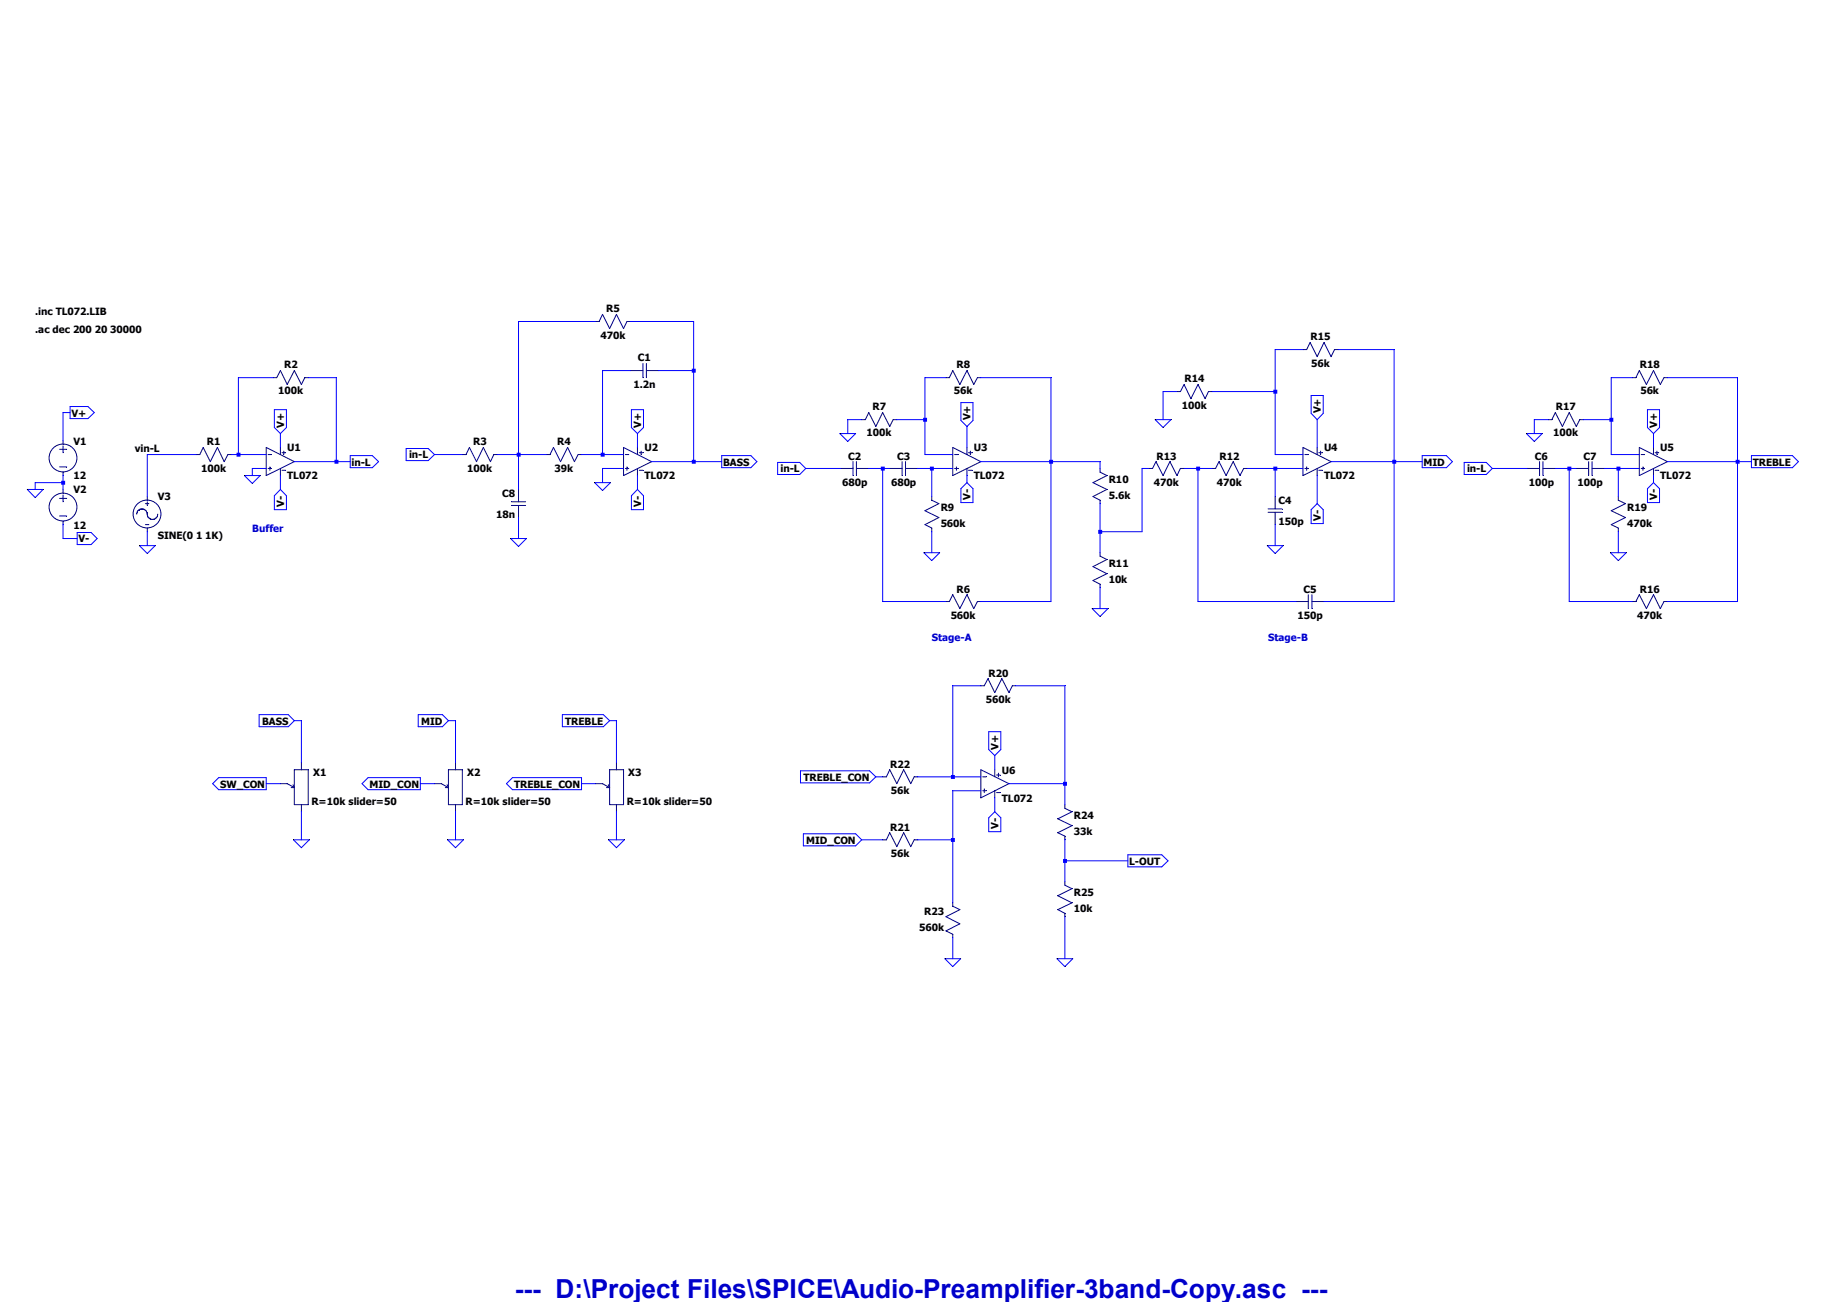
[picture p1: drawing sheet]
<svg xmlns="http://www.w3.org/2000/svg" width="297mm" height="210mm" viewBox="0 0 297 210" stroke-linecap="round" stroke-linejoin="round" font-family="sans-serif">
<defs><g id="words">
<text font-size="4.2" fill="#0000c8" x="83" y="209.3">--- D:\Project Files\SPICE\Audio-Preamplifier-3band-Copy.asc ---</text>
<g font-size="1.6">
<text x="5.7" y="50.8">.inc TL072.LIB</text>
<text x="5.7" y="53.6">.ac dec 200 20 30000</text>
<text x="97.7" y="50.4">R5</text>
<text x="45.8" y="59.4">R2</text>
<text x="96.8" y="54.6">470k</text>
<text x="102.9" y="58.3">C1</text>
<text x="154.2" y="59.4">R8</text>
<text x="211.3" y="54.9">R15</text>
<text x="211.4" y="59.1">56k</text>
<text x="264.4" y="59.4">R18</text>
<text x="44.9" y="63.6">100k</text>
<text x="102.2" y="62.5">1.2n</text>
<text x="153.8" y="63.6">56k</text>
<text x="190.6" y="65.9">100k</text>
<text x="191" y="61.7">R14</text>
<text x="264.5" y="63.6">56k</text>
<text x="11.5" y="67.2">V+</text>
<text x="11.9" y="71.7">V1</text>
<text x="33.4" y="71.8">R1</text>
<text x="45.8" y="69" transform="rotate(-90 45.8 69)">V+</text>
<text x="76.3" y="71.8">R3</text>
<text x="89.8" y="71.8">R4</text>
<text x="103.4" y="69" transform="rotate(-90 103.4 69)">V+</text>
<text x="139.7" y="70.4">100k</text>
<text x="140.7" y="66.2">R7</text>
<text x="156.5" y="67.8" transform="rotate(-90 156.5 67.8)">V+</text>
<text x="213" y="66.7" transform="rotate(-90 213 66.7)">V+</text>
<text x="250.4" y="70.4">100k</text>
<text x="250.9" y="66.2">R17</text>
<text x="267.2" y="69" transform="rotate(-90 267.2 69)">V+</text>
<text x="11.9" y="77.3">12</text>
<text x="21.7" y="73">vin-L</text>
<text x="32.4" y="76.1">100k</text>
<text x="46.3" y="72.8">U1</text>
<text x="46.3" y="77.3">TL072</text>
<text x="56.7" y="75.1">in-L</text>
<text x="66" y="74">in-L</text>
<text x="75.4" y="76.1">100k</text>
<text x="89.4" y="76.1">39k</text>
<text x="103.9" y="72.8">U2</text>
<text x="103.9" y="77.3">TL072</text>
<text x="116.6" y="75.1">BASS</text>
<text x="125.9" y="76.2">in-L</text>
<text x="136.8" y="74.1">C2</text>
<text x="144.7" y="74.1">C3</text>
<text x="157" y="72.8">U3</text>
<text x="157" y="77.3">TL072</text>
<text x="178.8" y="77.9">R10</text>
<text x="186.5" y="74.1">R13</text>
<text x="196.6" y="74.1">R12</text>
<text x="213.5" y="72.8">U4</text>
<text x="213.5" y="77.3">TL072</text>
<text x="229.5" y="75.1">MID</text>
<text x="236.6" y="76.2">in-L</text>
<text x="247.5" y="74.1">C6</text>
<text x="255.4" y="74.1">C7</text>
<text x="267.7" y="72.8">U5</text>
<text x="267.7" y="77.3">TL072</text>
<text x="282.6" y="75.1">TREBLE</text>
<text x="11.9" y="79.6">V2</text>
<text x="25.4" y="80.7">V3</text>
<text x="45.8" y="81.7" transform="rotate(-90 45.8 81.7)">V-</text>
<text x="80" y="83.6">18n</text>
<text x="81" y="80.2">C8</text>
<text x="103.4" y="81.7" transform="rotate(-90 103.4 81.7)">V-</text>
<text x="135.8" y="78.3">680p</text>
<text x="143.7" y="78.3">680p</text>
<text x="151.7" y="82.4">R9</text>
<text x="156.5" y="80.6" transform="rotate(-90 156.5 80.6)">V-</text>
<text x="178.8" y="80.5">5.6k</text>
<text x="186.1" y="78.3">470k</text>
<text x="196.2" y="78.3">470k</text>
<text x="206.2" y="81.3">C4</text>
<text x="213" y="84" transform="rotate(-90 213 84)">V-</text>
<text x="246.5" y="78.3">100p</text>
<text x="254.4" y="78.3">100p</text>
<text x="262.4" y="82.4">R19</text>
<text x="267.2" y="80.6" transform="rotate(-90 267.2 80.6)">V-</text>
<text x="11.9" y="85.3">12</text>
<text x="12.7" y="87.5">V-</text>
<text x="25.4" y="87">SINE(0 1 1K)</text>
<text x="151.7" y="85">560k</text>
<text x="206.2" y="84.7">150p</text>
<text x="262.4" y="85">470k</text>
<text x="154.2" y="95.6">R6</text>
<text x="178.8" y="91.5">R11</text>
<text x="178.8" y="94">10k</text>
<text x="210.2" y="95.6">C5</text>
<text x="264.4" y="95.6">R16</text>
<text x="153.3" y="99.8">560k</text>
<text x="209.2" y="99.8">150p</text>
<text x="264" y="99.8">470k</text>
<text x="159" y="113.3">560k</text>
<text x="159.4" y="109.1">R20</text>
<text x="42.2" y="116.9">BASS</text>
<text x="67.9" y="116.9">MID</text>
<text x="91.1" y="116.9">TREBLE</text>
<text x="50.5" y="125.1">X1</text>
<text x="75.4" y="125.1">X2</text>
<text x="101.3" y="125.1">X3</text>
<text x="129.5" y="125.9">TREBLE_CON</text>
<text x="143.6" y="123.8">R22</text>
<text x="161" y="120.9" transform="rotate(-90 161 120.9)">V+</text>
<text x="161.5" y="124.8">U6</text>
<text x="35.5" y="127">SW_CON</text>
<text x="50.2" y="129.8">R=10k slider=50</text>
<text x="59.6" y="127">MID_CON</text>
<text x="75.1" y="129.8">R=10k slider=50</text>
<text x="82.9" y="127">TREBLE_CON</text>
<text x="101" y="129.8">R=10k slider=50</text>
<text x="143.6" y="128">56k</text>
<text x="161.5" y="129.3">TL072</text>
<text x="130" y="136.1">MID_CON</text>
<text x="143.6" y="134">R21</text>
<text x="161" y="133.7" transform="rotate(-90 161 133.7)">V-</text>
<text x="173.1" y="132.1">R24</text>
<text x="173.1" y="134.7">33k</text>
<text x="143.6" y="138.2">56k</text>
<text x="182.1" y="139.5">L-OUT</text>
<text x="149" y="147.7">R23</text>
<text x="173.1" y="144.6">R25</text>
<text x="173.1" y="147.1">10k</text>
<text x="148.2" y="150.2">560k</text>
</g>
<g font-size="1.6" fill="#0000c8">
<text x="40.7" y="85.8">Buffer</text>
<text x="150.2" y="103.3">Stage-A</text>
<text x="204.5" y="103.3">Stage-B</text>
</g>
</g></defs>
<path d="M42.9 72.2l4.6 2.3" fill="none" stroke="#00007f" stroke-width=".16"/>
<path d="M47.5 74.5l-4.6 2.2" fill="none" stroke="#00007f" stroke-width=".16"/>
<path d="M42.9 72.2v4.5" fill="none" stroke="#00007f" stroke-width=".16"/>
<path d="M43.2 73.3h.6" fill="none" stroke="#00007f" stroke-width=".16"/>
<path d="M43.2 75.6h.6" fill="none" stroke="#00007f" stroke-width=".16"/>
<path d="M43.5 75.3v.6" fill="none" stroke="#00007f" stroke-width=".16"/>
<path d="M45.2 72.2v1.1" fill="none" stroke="#00007f" stroke-width=".16"/>
<path d="M45.2 75.6v1.1" fill="none" stroke="#00007f" stroke-width=".16"/>
<path d="M45.5 73h.6" fill="none" stroke="#00007f" stroke-width=".16"/>
<path d="M45.8 72.8v.5" fill="none" stroke="#00007f" stroke-width=".16"/>
<path d="M45.5 75.9h.6" fill="none" stroke="#00007f" stroke-width=".16"/>
<path d="M9.6 72.5h1.2" fill="none" stroke="#00007f" stroke-width=".16"/>
<path d="M9.6 75.3h1.2" fill="none" stroke="#00007f" stroke-width=".16"/>
<path d="M10.2 71.9v1.1" fill="none" stroke="#00007f" stroke-width=".16"/>
<path d="M10.2 76.2v.5" fill="none" stroke="#00007f" stroke-width=".16"/>
<path d="M10.2 71.1v.5" fill="none" stroke="#00007f" stroke-width=".16"/>
<g fill="none" stroke="#00007f" stroke-width=".16">
<path d="M9.6 80.4h1.2"/>
<circle cx="10.2" cy="73.9" r="2.24"/>
</g>
<path d="M9.6 83.2h1.2" fill="none" stroke="#00007f" stroke-width=".16"/>
<path d="M10.2 79.8v1.1" fill="none" stroke="#00007f" stroke-width=".16"/>
<path d="M10.2 84.1v.5" fill="none" stroke="#00007f" stroke-width=".16"/>
<path d="M10.2 79v.5" fill="none" stroke="#00007f" stroke-width=".16"/>
<g fill="none" stroke="#00007f" stroke-width=".16">
<path d="M31.6 73.3h.6"/>
<circle cx="10.2" cy="81.8" r="2.24"/>
</g>
<path d="M32.8 72.2l-.6 1.1" fill="none" stroke="#00007f" stroke-width=".16"/>
<path d="M32.8 72.2l1.1 2.3" fill="none" stroke="#00007f" stroke-width=".16"/>
<path d="M35.1 72.2l-1.2 2.3" fill="none" stroke="#00007f" stroke-width=".16"/>
<path d="M35.1 72.2l1.1 2.3" fill="none" stroke="#00007f" stroke-width=".16"/>
<path d="M36.7 73.3h.6" fill="none" stroke="#00007f" stroke-width=".16"/>
<path d="M36.7 73.3l-.5 1.2" fill="none" stroke="#00007f" stroke-width=".16"/>
<path d="M44.1 60.9h.5" fill="none" stroke="#00007f" stroke-width=".16"/>
<path d="M45.2 59.8l-.6 1.1" fill="none" stroke="#00007f" stroke-width=".16"/>
<path d="M45.2 59.8l1.1 2.2" fill="none" stroke="#00007f" stroke-width=".16"/>
<path d="M47.5 59.8l-1.2 2.2" fill="none" stroke="#00007f" stroke-width=".16"/>
<path d="M47.5 59.8l1.1 2.2" fill="none" stroke="#00007f" stroke-width=".16"/>
<path d="M49.1 60.9h.6" fill="none" stroke="#00007f" stroke-width=".16"/>
<path d="M49.1 60.9l-.5 1.1" fill="none" stroke="#00007f" stroke-width=".16"/>
<path d="M23.5 81.2h.5" fill="none" stroke="#00007f" stroke-width=".16"/>
<path d="M23.5 84.6h.5" fill="none" stroke="#00007f" stroke-width=".16"/>
<path d="M23.7 80.9v.6" fill="none" stroke="#00007f" stroke-width=".16"/>
<path d="M23.7 85.2v.6" fill="none" stroke="#00007f" stroke-width=".16"/>
<path d="M23.7 80.1v.6" fill="none" stroke="#00007f" stroke-width=".16"/>
<g fill="none" stroke="#00007f" stroke-width=".16">
<path d="M25.4 82.9v.2"/>
<circle cx="23.7" cy="82.9" r="2.24"/>
</g>
<path d="M25.4 83.1v.1" fill="none" stroke="#00007f" stroke-width=".16"/>
<path d="M25.4 83.2v.1" fill="none" stroke="#00007f" stroke-width=".16"/>
<path d="M25.4 83.3l-.1 .1" fill="none" stroke="#00007f" stroke-width=".16"/>
<path d="M25.3 83.4l-.1 .1" fill="none" stroke="#00007f" stroke-width=".16"/>
<path d="M25.2 83.5l-.1 .1" fill="none" stroke="#00007f" stroke-width=".16"/>
<path d="M25.1 83.6l-.1 .1" fill="none" stroke="#00007f" stroke-width=".16"/>
<path d="M25 83.7h-.2" fill="none" stroke="#00007f" stroke-width=".16"/>
<path d="M24.8 83.7l-.1 .1" fill="none" stroke="#00007f" stroke-width=".16"/>
<path d="M24.6 83.8h.1" fill="none" stroke="#00007f" stroke-width=".16"/>
<path d="M24.5 83.8h.1" fill="none" stroke="#00007f" stroke-width=".16"/>
<path d="M24.3 83.7l.2 .1" fill="none" stroke="#00007f" stroke-width=".16"/>
<path d="M24.2 83.7h.1" fill="none" stroke="#00007f" stroke-width=".16"/>
<path d="M24.1 83.6l.1 .1" fill="none" stroke="#00007f" stroke-width=".16"/>
<path d="M24 83.5l.1 .1" fill="none" stroke="#00007f" stroke-width=".16"/>
<path d="M23.9 83.4l.1 .1" fill="none" stroke="#00007f" stroke-width=".16"/>
<path d="M23.8 83.3l.1 .1" fill="none" stroke="#00007f" stroke-width=".16"/>
<path d="M23.8 83.2v.1" fill="none" stroke="#00007f" stroke-width=".16"/>
<path d="M23.7 83.1l.1 .1" fill="none" stroke="#00007f" stroke-width=".16"/>
<path d="M23.7 82.9v.2" fill="none" stroke="#00007f" stroke-width=".16"/>
<path d="M22.1 82.8v.1" fill="none" stroke="#00007f" stroke-width=".16"/>
<path d="M22.1 82.7v.1" fill="none" stroke="#00007f" stroke-width=".16"/>
<path d="M22.1 82.5v.2" fill="none" stroke="#00007f" stroke-width=".16"/>
<path d="M22.2 82.4l-.1 .1" fill="none" stroke="#00007f" stroke-width=".16"/>
<path d="M22.3 82.3l-.1 .1" fill="none" stroke="#00007f" stroke-width=".16"/>
<path d="M22.4 82.3h-.1" fill="none" stroke="#00007f" stroke-width=".16"/>
<path d="M22.5 82.2l-.1 .1" fill="none" stroke="#00007f" stroke-width=".16"/>
<path d="M22.6 82.1l-.1 .1" fill="none" stroke="#00007f" stroke-width=".16"/>
<path d="M22.8 82.1h-.2" fill="none" stroke="#00007f" stroke-width=".16"/>
<path d="M22.8 82.1h.1" fill="none" stroke="#00007f" stroke-width=".16"/>
<path d="M22.9 82.1h.1" fill="none" stroke="#00007f" stroke-width=".16"/>
<path d="M23 82.1h.2" fill="none" stroke="#00007f" stroke-width=".16"/>
<path d="M23.2 82.1l.1 .1" fill="none" stroke="#00007f" stroke-width=".16"/>
<path d="M23.3 82.2l.1 .1" fill="none" stroke="#00007f" stroke-width=".16"/>
<path d="M23.4 82.3h.1" fill="none" stroke="#00007f" stroke-width=".16"/>
<path d="M23.5 82.3l.1 .1" fill="none" stroke="#00007f" stroke-width=".16"/>
<path d="M23.6 82.4v.1" fill="none" stroke="#00007f" stroke-width=".16"/>
<path d="M23.6 82.5l.1 .2" fill="none" stroke="#00007f" stroke-width=".16"/>
<path d="M23.7 82.7v.1" fill="none" stroke="#00007f" stroke-width=".16"/>
<path d="M23.7 82.8v.1" fill="none" stroke="#00007f" stroke-width=".16"/>
<path d="M100.5 72.2l4.6 2.3" fill="none" stroke="#00007f" stroke-width=".16"/>
<path d="M105.1 74.5l-4.6 2.2" fill="none" stroke="#00007f" stroke-width=".16"/>
<path d="M100.5 72.2v4.5" fill="none" stroke="#00007f" stroke-width=".16"/>
<path d="M100.8 73.3h.6" fill="none" stroke="#00007f" stroke-width=".16"/>
<path d="M100.8 75.6h.6" fill="none" stroke="#00007f" stroke-width=".16"/>
<path d="M101.1 75.3v.6" fill="none" stroke="#00007f" stroke-width=".16"/>
<path d="M102.8 72.2v1.1" fill="none" stroke="#00007f" stroke-width=".16"/>
<path d="M102.8 75.6v1.1" fill="none" stroke="#00007f" stroke-width=".16"/>
<path d="M103.1 73h.6" fill="none" stroke="#00007f" stroke-width=".16"/>
<path d="M103.4 72.8v.5" fill="none" stroke="#00007f" stroke-width=".16"/>
<path d="M103.1 75.9h.6" fill="none" stroke="#00007f" stroke-width=".16"/>
<path d="M74.5 73.3h.6" fill="none" stroke="#00007f" stroke-width=".16"/>
<path d="M75.7 72.2l-.6 1.1" fill="none" stroke="#00007f" stroke-width=".16"/>
<path d="M75.7 72.2l1.1 2.3" fill="none" stroke="#00007f" stroke-width=".16"/>
<path d="M77.9 72.2l-1.1 2.3" fill="none" stroke="#00007f" stroke-width=".16"/>
<path d="M77.9 72.2l1.2 2.3" fill="none" stroke="#00007f" stroke-width=".16"/>
<path d="M79.6 73.3h.6" fill="none" stroke="#00007f" stroke-width=".16"/>
<path d="M79.6 73.3l-.5 1.2" fill="none" stroke="#00007f" stroke-width=".16"/>
<path d="M88.1 73.3h.6" fill="none" stroke="#00007f" stroke-width=".16"/>
<path d="M89.2 72.2l-.5 1.1" fill="none" stroke="#00007f" stroke-width=".16"/>
<path d="M89.2 72.2l1.2 2.3" fill="none" stroke="#00007f" stroke-width=".16"/>
<path d="M91.5 72.2l-1.1 2.3" fill="none" stroke="#00007f" stroke-width=".16"/>
<path d="M91.5 72.2l1.1 2.3" fill="none" stroke="#00007f" stroke-width=".16"/>
<path d="M93.2 73.3h.6" fill="none" stroke="#00007f" stroke-width=".16"/>
<path d="M93.2 73.3l-.6 1.2" fill="none" stroke="#00007f" stroke-width=".16"/>
<path d="M96 51.9h.6" fill="none" stroke="#00007f" stroke-width=".16"/>
<path d="M97.2 50.7l-.6 1.2" fill="none" stroke="#00007f" stroke-width=".16"/>
<path d="M97.2 50.7l1.1 2.3" fill="none" stroke="#00007f" stroke-width=".16"/>
<path d="M99.4 50.7l-1.1 2.3" fill="none" stroke="#00007f" stroke-width=".16"/>
<path d="M99.4 50.7l1.1 2.3" fill="none" stroke="#00007f" stroke-width=".16"/>
<path d="M101.1 51.9h.6" fill="none" stroke="#00007f" stroke-width=".16"/>
<path d="M101.1 51.9l-.6 1.1" fill="none" stroke="#00007f" stroke-width=".16"/>
<path d="M101.7 59.8h2" fill="none" stroke="#00007f" stroke-width=".16"/>
<path d="M104.2 59.8h2" fill="none" stroke="#00007f" stroke-width=".16"/>
<path d="M104.2 58.6v2.3" fill="none" stroke="#00007f" stroke-width=".16"/>
<path d="M103.7 58.6v2.3" fill="none" stroke="#00007f" stroke-width=".16"/>
<path d="M153.6 72.2l4.6 2.3" fill="none" stroke="#00007f" stroke-width=".16"/>
<path d="M158.2 74.5l-4.6 2.2" fill="none" stroke="#00007f" stroke-width=".16"/>
<path d="M153.6 72.2v4.5" fill="none" stroke="#00007f" stroke-width=".16"/>
<path d="M153.9 73.3h.6" fill="none" stroke="#00007f" stroke-width=".16"/>
<path d="M153.9 75.6h.6" fill="none" stroke="#00007f" stroke-width=".16"/>
<path d="M154.2 75.3v.6" fill="none" stroke="#00007f" stroke-width=".16"/>
<path d="M155.9 72.2v1.1" fill="none" stroke="#00007f" stroke-width=".16"/>
<path d="M155.9 75.6v1.1" fill="none" stroke="#00007f" stroke-width=".16"/>
<path d="M156.2 73h.6" fill="none" stroke="#00007f" stroke-width=".16"/>
<path d="M156.5 72.8v.5" fill="none" stroke="#00007f" stroke-width=".16"/>
<path d="M156.2 75.9h.6" fill="none" stroke="#00007f" stroke-width=".16"/>
<path d="M210.1 72.2l4.5 2.3" fill="none" stroke="#00007f" stroke-width=".16"/>
<path d="M214.6 74.5l-4.5 2.2" fill="none" stroke="#00007f" stroke-width=".16"/>
<path d="M210.1 72.2v4.5" fill="none" stroke="#00007f" stroke-width=".16"/>
<path d="M210.4 73.3h.5" fill="none" stroke="#00007f" stroke-width=".16"/>
<path d="M210.4 75.6h.5" fill="none" stroke="#00007f" stroke-width=".16"/>
<path d="M210.7 75.3v.6" fill="none" stroke="#00007f" stroke-width=".16"/>
<path d="M212.4 72.2v1.1" fill="none" stroke="#00007f" stroke-width=".16"/>
<path d="M212.4 75.6v1.1" fill="none" stroke="#00007f" stroke-width=".16"/>
<path d="M212.6 73h.6" fill="none" stroke="#00007f" stroke-width=".16"/>
<path d="M212.9 72.8v.5" fill="none" stroke="#00007f" stroke-width=".16"/>
<path d="M212.6 75.9h.6" fill="none" stroke="#00007f" stroke-width=".16"/>
<path d="M135.6 75.6h1.9" fill="none" stroke="#00007f" stroke-width=".16"/>
<path d="M138.1 75.6h2" fill="none" stroke="#00007f" stroke-width=".16"/>
<path d="M138.1 74.5v2.2" fill="none" stroke="#00007f" stroke-width=".16"/>
<path d="M137.5 74.5v2.2" fill="none" stroke="#00007f" stroke-width=".16"/>
<path d="M143.5 75.6h2" fill="none" stroke="#00007f" stroke-width=".16"/>
<path d="M146 75.6h2" fill="none" stroke="#00007f" stroke-width=".16"/>
<path d="M146 74.5v2.2" fill="none" stroke="#00007f" stroke-width=".16"/>
<path d="M145.5 74.5v2.2" fill="none" stroke="#00007f" stroke-width=".16"/>
<path d="M152.5 97h.6" fill="none" stroke="#00007f" stroke-width=".16"/>
<path d="M153.6 95.9l-.5 1.1" fill="none" stroke="#00007f" stroke-width=".16"/>
<path d="M153.6 95.9l1.2 2.3" fill="none" stroke="#00007f" stroke-width=".16"/>
<path d="M155.9 95.9l-1.1 2.3" fill="none" stroke="#00007f" stroke-width=".16"/>
<path d="M155.9 95.9l1.1 2.3" fill="none" stroke="#00007f" stroke-width=".16"/>
<path d="M157.6 97h.6" fill="none" stroke="#00007f" stroke-width=".16"/>
<path d="M157.6 97l-.6 1.2" fill="none" stroke="#00007f" stroke-width=".16"/>
<path d="M138.9 67.7h.6" fill="none" stroke="#00007f" stroke-width=".16"/>
<path d="M140.1 66.5l-.6 1.2" fill="none" stroke="#00007f" stroke-width=".16"/>
<path d="M140.1 66.5l1.1 2.3" fill="none" stroke="#00007f" stroke-width=".16"/>
<path d="M142.3 66.5l-1.1 2.3" fill="none" stroke="#00007f" stroke-width=".16"/>
<path d="M142.3 66.5l1.2 2.3" fill="none" stroke="#00007f" stroke-width=".16"/>
<path d="M144 67.7h.6" fill="none" stroke="#00007f" stroke-width=".16"/>
<path d="M144 67.7l-.5 1.1" fill="none" stroke="#00007f" stroke-width=".16"/>
<path d="M152.5 60.9h.6" fill="none" stroke="#00007f" stroke-width=".16"/>
<path d="M153.6 59.8l-.5 1.1" fill="none" stroke="#00007f" stroke-width=".16"/>
<path d="M153.6 59.8l1.2 2.2" fill="none" stroke="#00007f" stroke-width=".16"/>
<path d="M155.9 59.8l-1.1 2.2" fill="none" stroke="#00007f" stroke-width=".16"/>
<path d="M155.9 59.8l1.1 2.2" fill="none" stroke="#00007f" stroke-width=".16"/>
<path d="M157.6 60.9h.6" fill="none" stroke="#00007f" stroke-width=".16"/>
<path d="M157.6 60.9l-.6 1.1" fill="none" stroke="#00007f" stroke-width=".16"/>
<path d="M150.2 85.2v.6" fill="none" stroke="#00007f" stroke-width=".16"/>
<path d="M149.1 84.6l1.1 .6" fill="none" stroke="#00007f" stroke-width=".16"/>
<path d="M151.4 83.5l-2.3 1.1" fill="none" stroke="#00007f" stroke-width=".16"/>
<path d="M149.1 82.4l2.3 1.1" fill="none" stroke="#00007f" stroke-width=".16"/>
<path d="M151.4 81.2l-2.3 1.2" fill="none" stroke="#00007f" stroke-width=".16"/>
<path d="M150.2 80.1v.6" fill="none" stroke="#00007f" stroke-width=".16"/>
<path d="M150.2 80.7l1.2 .5" fill="none" stroke="#00007f" stroke-width=".16"/>
<path d="M177.4 80.7v.5" fill="none" stroke="#00007f" stroke-width=".16"/>
<path d="M176.2 80.1l1.2 .6" fill="none" stroke="#00007f" stroke-width=".16"/>
<path d="M178.5 79l-2.3 1.1" fill="none" stroke="#00007f" stroke-width=".16"/>
<path d="M176.2 77.9l2.3 1.1" fill="none" stroke="#00007f" stroke-width=".16"/>
<path d="M178.5 76.7l-2.3 1.2" fill="none" stroke="#00007f" stroke-width=".16"/>
<path d="M177.4 75.6v.6" fill="none" stroke="#00007f" stroke-width=".16"/>
<path d="M177.4 76.2l1.1 .5" fill="none" stroke="#00007f" stroke-width=".16"/>
<path d="M177.4 94.2v.6" fill="none" stroke="#00007f" stroke-width=".16"/>
<path d="M176.2 93.6l1.2 .6" fill="none" stroke="#00007f" stroke-width=".16"/>
<path d="M178.5 92.5l-2.3 1.1" fill="none" stroke="#00007f" stroke-width=".16"/>
<path d="M176.2 91.4l2.3 1.1" fill="none" stroke="#00007f" stroke-width=".16"/>
<path d="M178.5 90.3l-2.3 1.1" fill="none" stroke="#00007f" stroke-width=".16"/>
<path d="M177.4 89.2v.5" fill="none" stroke="#00007f" stroke-width=".16"/>
<path d="M177.4 89.7l1.1 .6" fill="none" stroke="#00007f" stroke-width=".16"/>
<path d="M195.5 75.6h.5" fill="none" stroke="#00007f" stroke-width=".16"/>
<path d="M196.6 74.5l-.6 1.1" fill="none" stroke="#00007f" stroke-width=".16"/>
<path d="M196.6 74.5l1.1 2.2" fill="none" stroke="#00007f" stroke-width=".16"/>
<path d="M198.8 74.5l-1.1 2.2" fill="none" stroke="#00007f" stroke-width=".16"/>
<path d="M198.8 74.5l1.1 2.2" fill="none" stroke="#00007f" stroke-width=".16"/>
<path d="M200.5 75.6h.6" fill="none" stroke="#00007f" stroke-width=".16"/>
<path d="M200.5 75.6l-.6 1.1" fill="none" stroke="#00007f" stroke-width=".16"/>
<path d="M185.3 75.6h.5" fill="none" stroke="#00007f" stroke-width=".16"/>
<path d="M186.4 74.5l-.6 1.1" fill="none" stroke="#00007f" stroke-width=".16"/>
<path d="M186.4 74.5l1.1 2.2" fill="none" stroke="#00007f" stroke-width=".16"/>
<path d="M188.6 74.5l-1.1 2.2" fill="none" stroke="#00007f" stroke-width=".16"/>
<path d="M188.6 74.5l1.2 2.2" fill="none" stroke="#00007f" stroke-width=".16"/>
<path d="M190.3 75.6h.6" fill="none" stroke="#00007f" stroke-width=".16"/>
<path d="M190.3 75.6l-.5 1.1" fill="none" stroke="#00007f" stroke-width=".16"/>
<path d="M189.8 63.2h.5" fill="none" stroke="#00007f" stroke-width=".16"/>
<path d="M190.9 62l-.6 1.2" fill="none" stroke="#00007f" stroke-width=".16"/>
<path d="M190.9 62l1.1 2.3" fill="none" stroke="#00007f" stroke-width=".16"/>
<path d="M193.2 62l-1.2 2.3" fill="none" stroke="#00007f" stroke-width=".16"/>
<path d="M193.2 62l1.1 2.3" fill="none" stroke="#00007f" stroke-width=".16"/>
<path d="M194.9 63.2h.6" fill="none" stroke="#00007f" stroke-width=".16"/>
<path d="M194.9 63.2l-.6 1.1" fill="none" stroke="#00007f" stroke-width=".16"/>
<path d="M210.1 56.4h.6" fill="none" stroke="#00007f" stroke-width=".16"/>
<path d="M211.2 55.2l-.5 1.2" fill="none" stroke="#00007f" stroke-width=".16"/>
<path d="M211.2 55.2l1.2 2.3" fill="none" stroke="#00007f" stroke-width=".16"/>
<path d="M213.5 55.2l-1.1 2.3" fill="none" stroke="#00007f" stroke-width=".16"/>
<path d="M213.5 55.2l1.1 2.3" fill="none" stroke="#00007f" stroke-width=".16"/>
<path d="M215.2 56.4h.6" fill="none" stroke="#00007f" stroke-width=".16"/>
<path d="M215.2 56.4l-.6 1.1" fill="none" stroke="#00007f" stroke-width=".16"/>
<path d="M205.6 82.6v2" fill="none" stroke="#00007f" stroke-width=".16"/>
<path d="M205.6 80.1v2" fill="none" stroke="#00007f" stroke-width=".16"/>
<path d="M204.5 82.1h2.2" fill="none" stroke="#00007f" stroke-width=".16"/>
<path d="M204.5 82.6h2.2" fill="none" stroke="#00007f" stroke-width=".16"/>
<path d="M209 97h1.9" fill="none" stroke="#00007f" stroke-width=".16"/>
<path d="M211.5 97h2" fill="none" stroke="#00007f" stroke-width=".16"/>
<path d="M211.5 95.9v2.3" fill="none" stroke="#00007f" stroke-width=".16"/>
<path d="M210.9 95.9v2.3" fill="none" stroke="#00007f" stroke-width=".16"/>
<path d="M264.3 72.2l4.6 2.3" fill="none" stroke="#00007f" stroke-width=".16"/>
<path d="M268.9 74.5l-4.6 2.2" fill="none" stroke="#00007f" stroke-width=".16"/>
<path d="M264.3 72.2v4.5" fill="none" stroke="#00007f" stroke-width=".16"/>
<path d="M264.6 73.3h.6" fill="none" stroke="#00007f" stroke-width=".16"/>
<path d="M264.6 75.6h.6" fill="none" stroke="#00007f" stroke-width=".16"/>
<path d="M264.9 75.3v.6" fill="none" stroke="#00007f" stroke-width=".16"/>
<path d="M266.6 72.2v1.1" fill="none" stroke="#00007f" stroke-width=".16"/>
<path d="M266.6 75.6v1.1" fill="none" stroke="#00007f" stroke-width=".16"/>
<path d="M266.9 73h.6" fill="none" stroke="#00007f" stroke-width=".16"/>
<path d="M267.2 72.8v.5" fill="none" stroke="#00007f" stroke-width=".16"/>
<path d="M266.9 75.9h.6" fill="none" stroke="#00007f" stroke-width=".16"/>
<path d="M246.3 75.6h1.9" fill="none" stroke="#00007f" stroke-width=".16"/>
<path d="M248.8 75.6h2" fill="none" stroke="#00007f" stroke-width=".16"/>
<path d="M248.8 74.5v2.2" fill="none" stroke="#00007f" stroke-width=".16"/>
<path d="M248.2 74.5v2.2" fill="none" stroke="#00007f" stroke-width=".16"/>
<path d="M254.2 75.6h2" fill="none" stroke="#00007f" stroke-width=".16"/>
<path d="M256.7 75.6h2" fill="none" stroke="#00007f" stroke-width=".16"/>
<path d="M256.7 74.5v2.2" fill="none" stroke="#00007f" stroke-width=".16"/>
<path d="M256.2 74.5v2.2" fill="none" stroke="#00007f" stroke-width=".16"/>
<path d="M263.2 97h.6" fill="none" stroke="#00007f" stroke-width=".16"/>
<path d="M264.3 95.9l-.5 1.1" fill="none" stroke="#00007f" stroke-width=".16"/>
<path d="M264.3 95.9l1.2 2.3" fill="none" stroke="#00007f" stroke-width=".16"/>
<path d="M266.6 95.9l-1.1 2.3" fill="none" stroke="#00007f" stroke-width=".16"/>
<path d="M266.6 95.9l1.1 2.3" fill="none" stroke="#00007f" stroke-width=".16"/>
<path d="M268.3 97h.6" fill="none" stroke="#00007f" stroke-width=".16"/>
<path d="M268.3 97l-.6 1.2" fill="none" stroke="#00007f" stroke-width=".16"/>
<path d="M249.6 67.7h.6" fill="none" stroke="#00007f" stroke-width=".16"/>
<path d="M250.8 66.5l-.6 1.2" fill="none" stroke="#00007f" stroke-width=".16"/>
<path d="M250.8 66.5l1.1 2.3" fill="none" stroke="#00007f" stroke-width=".16"/>
<path d="M253 66.5l-1.1 2.3" fill="none" stroke="#00007f" stroke-width=".16"/>
<path d="M253 66.5l1.2 2.3" fill="none" stroke="#00007f" stroke-width=".16"/>
<path d="M254.7 67.7h.6" fill="none" stroke="#00007f" stroke-width=".16"/>
<path d="M254.7 67.7l-.5 1.1" fill="none" stroke="#00007f" stroke-width=".16"/>
<path d="M263.2 60.9h.6" fill="none" stroke="#00007f" stroke-width=".16"/>
<path d="M264.3 59.8l-.5 1.1" fill="none" stroke="#00007f" stroke-width=".16"/>
<path d="M264.3 59.8l1.2 2.2" fill="none" stroke="#00007f" stroke-width=".16"/>
<path d="M266.6 59.8l-1.1 2.2" fill="none" stroke="#00007f" stroke-width=".16"/>
<path d="M266.6 59.8l1.1 2.2" fill="none" stroke="#00007f" stroke-width=".16"/>
<path d="M268.3 60.9h.6" fill="none" stroke="#00007f" stroke-width=".16"/>
<path d="M268.3 60.9l-.6 1.1" fill="none" stroke="#00007f" stroke-width=".16"/>
<path d="M260.9 85.2v.6" fill="none" stroke="#00007f" stroke-width=".16"/>
<path d="M259.8 84.6l1.1 .6" fill="none" stroke="#00007f" stroke-width=".16"/>
<path d="M262.1 83.5l-2.3 1.1" fill="none" stroke="#00007f" stroke-width=".16"/>
<path d="M259.8 82.4l2.3 1.1" fill="none" stroke="#00007f" stroke-width=".16"/>
<path d="M262.1 81.2l-2.3 1.2" fill="none" stroke="#00007f" stroke-width=".16"/>
<path d="M260.9 80.1v.6" fill="none" stroke="#00007f" stroke-width=".16"/>
<path d="M260.9 80.7l1.2 .5" fill="none" stroke="#00007f" stroke-width=".16"/>
<path d="M158.2 124.2l4.5 2.2" fill="none" stroke="#00007f" stroke-width=".16"/>
<path d="M162.7 126.4l-4.5 2.3" fill="none" stroke="#00007f" stroke-width=".16"/>
<path d="M158.2 124.2v4.5" fill="none" stroke="#00007f" stroke-width=".16"/>
<path d="M158.5 125.3h.5" fill="none" stroke="#00007f" stroke-width=".16"/>
<path d="M158.5 127.6h.5" fill="none" stroke="#00007f" stroke-width=".16"/>
<path d="M158.7 127.3v.5" fill="none" stroke="#00007f" stroke-width=".16"/>
<path d="M160.4 124.2v1.1" fill="none" stroke="#00007f" stroke-width=".16"/>
<path d="M160.4 127.6v1.1" fill="none" stroke="#00007f" stroke-width=".16"/>
<path d="M160.7 125h.5" fill="none" stroke="#00007f" stroke-width=".16"/>
<path d="M161 124.7v.6" fill="none" stroke="#00007f" stroke-width=".16"/>
<path d="M160.7 127.8h.5" fill="none" stroke="#00007f" stroke-width=".16"/>
<path d="M158.2 110.6h.5" fill="none" stroke="#00007f" stroke-width=".16"/>
<path d="M159.3 109.5l-.6 1.1" fill="none" stroke="#00007f" stroke-width=".16"/>
<path d="M159.3 109.5l1.1 2.2" fill="none" stroke="#00007f" stroke-width=".16"/>
<path d="M161.5 109.5l-1.1 2.2" fill="none" stroke="#00007f" stroke-width=".16"/>
<path d="M161.5 109.5l1.2 2.2" fill="none" stroke="#00007f" stroke-width=".16"/>
<path d="M163.2 110.6h.6" fill="none" stroke="#00007f" stroke-width=".16"/>
<path d="M163.2 110.6l-.5 1.1" fill="none" stroke="#00007f" stroke-width=".16"/>
<path d="M142.3 135.5h.6" fill="none" stroke="#00007f" stroke-width=".16"/>
<path d="M143.5 134.3l-.6 1.2" fill="none" stroke="#00007f" stroke-width=".16"/>
<path d="M143.5 134.3l1.1 2.3" fill="none" stroke="#00007f" stroke-width=".16"/>
<path d="M145.7 134.3l-1.1 2.3" fill="none" stroke="#00007f" stroke-width=".16"/>
<path d="M145.7 134.3l1.2 2.3" fill="none" stroke="#00007f" stroke-width=".16"/>
<path d="M147.4 135.5h.6" fill="none" stroke="#00007f" stroke-width=".16"/>
<path d="M147.4 135.5l-.5 1.1" fill="none" stroke="#00007f" stroke-width=".16"/>
<path d="M142.3 125.3h.6" fill="none" stroke="#00007f" stroke-width=".16"/>
<path d="M143.5 124.2l-.6 1.1" fill="none" stroke="#00007f" stroke-width=".16"/>
<path d="M143.5 124.2l1.1 2.2" fill="none" stroke="#00007f" stroke-width=".16"/>
<path d="M145.7 124.2l-1.1 2.2" fill="none" stroke="#00007f" stroke-width=".16"/>
<path d="M145.7 124.2l1.2 2.2" fill="none" stroke="#00007f" stroke-width=".16"/>
<path d="M147.4 125.3h.6" fill="none" stroke="#00007f" stroke-width=".16"/>
<path d="M147.4 125.3l-.5 1.1" fill="none" stroke="#00007f" stroke-width=".16"/>
<path d="M153.6 145.6v.6" fill="none" stroke="#00007f" stroke-width=".16"/>
<path d="M153.6 146.2l1.2 .5" fill="none" stroke="#00007f" stroke-width=".16"/>
<path d="M154.8 146.7l-2.3 1.2" fill="none" stroke="#00007f" stroke-width=".16"/>
<path d="M152.5 147.9l2.3 1.1" fill="none" stroke="#00007f" stroke-width=".16"/>
<path d="M154.8 149l-2.3 1.2" fill="none" stroke="#00007f" stroke-width=".16"/>
<path d="M153.6 150.7v.6" fill="none" stroke="#00007f" stroke-width=".16"/>
<path d="M152.5 150.2l1.1 .5" fill="none" stroke="#00007f" stroke-width=".16"/>
<path d="M48.6 123v1.2" fill="none" stroke="#00007f" stroke-width=".16"/>
<path d="M47.5 124.2h1.1" fill="none" stroke="#00007f" stroke-width=".16"/>
<path d="M47.5 124.2v5.6" fill="none" stroke="#00007f" stroke-width=".16"/>
<path d="M47.5 129.8h2.2" fill="none" stroke="#00007f" stroke-width=".16"/>
<path d="M49.7 124.2v5.6" fill="none" stroke="#00007f" stroke-width=".16"/>
<path d="M48.6 124.2h1.1" fill="none" stroke="#00007f" stroke-width=".16"/>
<path d="M48.6 129.8v1.1" fill="none" stroke="#00007f" stroke-width=".16"/>
<path d="M45.2 126.4h1.1" fill="none" stroke="#00007f" stroke-width=".16"/>
<path d="M46.3 126.4l1.2 .6" fill="none" stroke="#00007f" stroke-width=".16"/>
<path d="M47.2 126.6l.3 .4" fill="none" stroke="#00007f" stroke-width=".16"/>
<path d="M46.9 127h.6" fill="none" stroke="#00007f" stroke-width=".16"/>
<path d="M73.4 123v1.2" fill="none" stroke="#00007f" stroke-width=".16"/>
<path d="M72.3 124.2h1.1" fill="none" stroke="#00007f" stroke-width=".16"/>
<path d="M72.3 124.2v5.6" fill="none" stroke="#00007f" stroke-width=".16"/>
<path d="M72.3 129.8h2.2" fill="none" stroke="#00007f" stroke-width=".16"/>
<path d="M74.5 124.2v5.6" fill="none" stroke="#00007f" stroke-width=".16"/>
<path d="M73.4 124.2h1.1" fill="none" stroke="#00007f" stroke-width=".16"/>
<path d="M73.4 129.8v1.1" fill="none" stroke="#00007f" stroke-width=".16"/>
<path d="M70.1 126.4h1.1" fill="none" stroke="#00007f" stroke-width=".16"/>
<path d="M71.2 126.4l1.1 .6" fill="none" stroke="#00007f" stroke-width=".16"/>
<path d="M72.1 126.6l.2 .4" fill="none" stroke="#00007f" stroke-width=".16"/>
<path d="M71.8 127h.5" fill="none" stroke="#00007f" stroke-width=".16"/>
<path d="M99.4 123v1.2" fill="none" stroke="#00007f" stroke-width=".16"/>
<path d="M98.3 124.2h1.1" fill="none" stroke="#00007f" stroke-width=".16"/>
<path d="M98.3 124.2v5.6" fill="none" stroke="#00007f" stroke-width=".16"/>
<path d="M98.3 129.8h2.2" fill="none" stroke="#00007f" stroke-width=".16"/>
<path d="M100.5 124.2v5.6" fill="none" stroke="#00007f" stroke-width=".16"/>
<path d="M99.4 124.2h1.1" fill="none" stroke="#00007f" stroke-width=".16"/>
<path d="M99.4 129.8v1.1" fill="none" stroke="#00007f" stroke-width=".16"/>
<path d="M96 126.4h1.2" fill="none" stroke="#00007f" stroke-width=".16"/>
<path d="M97.2 126.4l1.1 .6" fill="none" stroke="#00007f" stroke-width=".16"/>
<path d="M98.1 126.6l.2 .4" fill="none" stroke="#00007f" stroke-width=".16"/>
<path d="M97.8 127h.5" fill="none" stroke="#00007f" stroke-width=".16"/>
<path d="M171.7 134.9v.6" fill="none" stroke="#00007f" stroke-width=".16"/>
<path d="M170.6 134.3l1.1 .6" fill="none" stroke="#00007f" stroke-width=".16"/>
<path d="M172.8 133.2l-2.2 1.1" fill="none" stroke="#00007f" stroke-width=".16"/>
<path d="M170.6 132.1l2.2 1.1" fill="none" stroke="#00007f" stroke-width=".16"/>
<path d="M172.8 130.9l-2.2 1.2" fill="none" stroke="#00007f" stroke-width=".16"/>
<path d="M171.7 129.8v.6" fill="none" stroke="#00007f" stroke-width=".16"/>
<path d="M171.7 130.4l1.1 .5" fill="none" stroke="#00007f" stroke-width=".16"/>
<path d="M171.7 147.3v.6" fill="none" stroke="#00007f" stroke-width=".16"/>
<path d="M170.6 146.7l1.1 .6" fill="none" stroke="#00007f" stroke-width=".16"/>
<path d="M172.8 145.6l-2.2 1.1" fill="none" stroke="#00007f" stroke-width=".16"/>
<path d="M170.6 144.5l2.2 1.1" fill="none" stroke="#00007f" stroke-width=".16"/>
<path d="M172.8 143.3l-2.2 1.2" fill="none" stroke="#00007f" stroke-width=".16"/>
<path d="M171.7 142.2v.6" fill="none" stroke="#00007f" stroke-width=".16"/>
<path d="M171.7 142.8l1.1 .5" fill="none" stroke="#00007f" stroke-width=".16"/>
<path d="M83.6 79v1.9" fill="none" stroke="#00007f" stroke-width=".16"/>
<path d="M83.6 81.5v2" fill="none" stroke="#00007f" stroke-width=".16"/>
<path d="M82.5 81.5h2.3" fill="none" stroke="#00007f" stroke-width=".16"/>
<path d="M82.5 80.9h2.3" fill="none" stroke="#00007f" stroke-width=".16"/>
<g fill="none" stroke="#00f" stroke-width=".16">
<path d="M83.6 51.9h12.4M4.4 79h2.5l-1.2 1.3zM11.3 65.6h2.9l1 .9-1 1h-2.9zM39.4 76.7h2.6l-1.3 1.3zM44.2 66.1h2v2.9l-1 .9-1-.9zM45.2 79l1 1v2.2h-2v-2.2zM56.5 73.5h3.5l1 1-1 .9h-3.5zM65.5 72.3h3.5l1.1 1-1.1 1h-3.5zM95.9 77.9h2.5l-1.2 1.2zM101.8 66.1h2v2.9l-1 .9-1-.9zM102.8 79l1 1v2.2h-2v-2.2zM116.4 73.5h4.7l.9 1-.9 .9h-4.7z"/>
<path d="M125.4 74.6h3.5l1 1-1 .9h-3.5zM135.4 69.9h2.6l-1.3 1.3zM154.9 78.8l1-.9 1 .9v2.3h-2zM154.9 64.9h2v2.9l-1 1-1-1zM186.3 67.7h2.5l-1.3 1.3zM211.4 63.8h2v2.9l-1 1-1-1zM229.3 73.5h3.9l1 1-1 .9h-3.9zM236.1 74.6h3.5l1 1-1 .9h-3.5zM246.1 69.9h2.6l-1.3 1.3zM265.6 66.1h2v2.9l-1 .9-1-.9zM266.6 77.9l1 .9v2.3h-2v-2.3zM282.4 73.5h6.6l1 1-1 .9h-6.6z"/>
<path d="M12.4 85.9h2.3l1 1-1 .9h-2.3zM22.5 88h2.5l-1.3 1.3zM82.3 86.9h2.6l-1.3 1.2zM149 89.2h2.5l-1.3 1.2zM176.1 98.2h2.5l-1.2 1.2zM204.3 88h2.6l-1.3 1.3zM211.4 82.2l1-1 1 1v2.3h-2zM259.7 89.2h2.5l-1.3 1.2zM41.8 115.3h4.7l1 .9-1 1h-4.7zM67.4 115.3h3.9l1 .9-1 1h-3.9zM90.7 115.3h6.6l1 .9-1 1h-6.6zM159.4 118h2v2.9l-1 1-1-1z"/>
<path d="M35.3 125.4h7.6v2h-7.6l-1-1zM47.3 135.5h2.6l-1.3 1.2zM59.4 125.4h8.4v2h-8.4l-1-1zM72.2 135.5h2.5l-1.3 1.2zM82.6 125.4h11.2v2h-11.2l-.9-1zM98.1 135.5h2.6l-1.3 1.2zM129.1 124.3h11.1l1 1-1 1h-11.1zM129.5 134.5h8.5l.9 1-.9 .9h-8.5zM159.4 131.9l1-1 1 1v2.3h-2zM181.9 137.9h5.4l1 1-1 .9h-5.4zM152.4 154.6h2.5l-1.3 1.3zM170.4 154.6h2.6l-1.3 1.3z"/>
</g>
<path d="M101.7 51.9h10.1" fill="none" stroke="#00f" stroke-width=".16"/>
<path d="M205.6 56.4h4.5" fill="none" stroke="#00f" stroke-width=".16"/>
<path d="M215.8 56.4h9" fill="none" stroke="#00f" stroke-width=".16"/>
<path d="M97.2 59.8h4.5" fill="none" stroke="#00f" stroke-width=".16"/>
<path d="M111.8 51.9v7.9" fill="none" stroke="#00f" stroke-width=".16"/>
<path d="M106.2 59.8h5.6" fill="none" stroke="#00f" stroke-width=".16"/>
<path d="M38.4 60.9h5.7" fill="none" stroke="#00f" stroke-width=".16"/>
<path d="M49.7 60.9h4.5" fill="none" stroke="#00f" stroke-width=".16"/>
<path d="M149.1 60.9h3.4" fill="none" stroke="#00f" stroke-width=".16"/>
<path d="M158.2 60.9h11.3" fill="none" stroke="#00f" stroke-width=".16"/>
<path d="M259.8 60.9h3.4" fill="none" stroke="#00f" stroke-width=".16"/>
<path d="M268.9 60.9h11.3" fill="none" stroke="#00f" stroke-width=".16"/>
<path d="M187.5 63.2h2.3" fill="none" stroke="#00f" stroke-width=".16"/>
<path d="M205.6 56.4v6.8" fill="none" stroke="#00f" stroke-width=".16"/>
<path d="M195.5 63.2h10.1" fill="none" stroke="#00f" stroke-width=".16"/>
<path d="M10.2 66.5h1.1" fill="none" stroke="#00f" stroke-width=".16"/>
<path d="M136.7 67.7h2.2" fill="none" stroke="#00f" stroke-width=".16"/>
<path d="M149.1 60.9v6.8" fill="none" stroke="#00f" stroke-width=".16"/>
<path d="M144.6 67.7h4.5" fill="none" stroke="#00f" stroke-width=".16"/>
<path d="M187.5 63.2v4.5" fill="none" stroke="#00f" stroke-width=".16"/>
<path d="M247.4 67.7h2.2" fill="none" stroke="#00f" stroke-width=".16"/>
<path d="M259.8 60.9v6.8" fill="none" stroke="#00f" stroke-width=".16"/>
<path d="M255.3 67.7h4.5" fill="none" stroke="#00f" stroke-width=".16"/>
<path d="M136.7 67.7v2.2" fill="none" stroke="#00f" stroke-width=".16"/>
<path d="M247.4 67.7v2.2" fill="none" stroke="#00f" stroke-width=".16"/>
<path d="M10.2 66.5v4.6" fill="none" stroke="#00f" stroke-width=".16"/>
<path d="M45.2 69.9v2.3" fill="none" stroke="#00f" stroke-width=".16"/>
<path d="M102.8 69.9v2.3" fill="none" stroke="#00f" stroke-width=".16"/>
<path d="M155.9 68.8v3.4" fill="none" stroke="#00f" stroke-width=".16"/>
<path d="M212.4 67.7v4.5" fill="none" stroke="#00f" stroke-width=".16"/>
<path d="M266.6 69.9v2.3" fill="none" stroke="#00f" stroke-width=".16"/>
<path d="M23.7 73.3h7.9" fill="none" stroke="#00f" stroke-width=".16"/>
<path d="M38.4 60.9v12.4" fill="none" stroke="#00f" stroke-width=".16"/>
<path d="M37.3 73.3h1.1" fill="none" stroke="#00f" stroke-width=".16"/>
<path d="M38.4 73.3h4.5" fill="none" stroke="#00f" stroke-width=".16"/>
<path d="M70.1 73.3h4.4" fill="none" stroke="#00f" stroke-width=".16"/>
<path d="M83.6 51.9v21.4" fill="none" stroke="#00f" stroke-width=".16"/>
<path d="M80.2 73.3h3.4" fill="none" stroke="#00f" stroke-width=".16"/>
<path d="M83.6 73.3h4.5" fill="none" stroke="#00f" stroke-width=".16"/>
<path d="M97.2 59.8v13.5" fill="none" stroke="#00f" stroke-width=".16"/>
<path d="M93.8 73.3h3.4" fill="none" stroke="#00f" stroke-width=".16"/>
<path d="M97.2 73.3h3.3" fill="none" stroke="#00f" stroke-width=".16"/>
<path d="M149.1 67.7v5.6" fill="none" stroke="#00f" stroke-width=".16"/>
<path d="M149.1 73.3h4.5" fill="none" stroke="#00f" stroke-width=".16"/>
<path d="M205.6 63.2v10.1" fill="none" stroke="#00f" stroke-width=".16"/>
<path d="M205.6 73.3h4.5" fill="none" stroke="#00f" stroke-width=".16"/>
<path d="M259.8 67.7v5.6" fill="none" stroke="#00f" stroke-width=".16"/>
<path d="M259.8 73.3h4.5" fill="none" stroke="#00f" stroke-width=".16"/>
<path d="M54.2 60.9v13.6" fill="none" stroke="#00f" stroke-width=".16"/>
<path d="M47.5 74.5h6.7" fill="none" stroke="#00f" stroke-width=".16"/>
<path d="M54.2 74.5h2.3" fill="none" stroke="#00f" stroke-width=".16"/>
<path d="M111.8 59.8v14.7" fill="none" stroke="#00f" stroke-width=".16"/>
<path d="M105.1 74.5h6.7" fill="none" stroke="#00f" stroke-width=".16"/>
<path d="M111.8 74.5h4.6" fill="none" stroke="#00f" stroke-width=".16"/>
<path d="M169.5 60.9v13.6" fill="none" stroke="#00f" stroke-width=".16"/>
<path d="M158.2 74.5h11.3" fill="none" stroke="#00f" stroke-width=".16"/>
<path d="M169.5 74.5h7.9" fill="none" stroke="#00f" stroke-width=".16"/>
<path d="M224.8 56.4v18.1" fill="none" stroke="#00f" stroke-width=".16"/>
<path d="M214.6 74.5h10.2" fill="none" stroke="#00f" stroke-width=".16"/>
<path d="M224.8 74.5h4.5" fill="none" stroke="#00f" stroke-width=".16"/>
<path d="M280.2 60.9v13.6" fill="none" stroke="#00f" stroke-width=".16"/>
<path d="M268.9 74.5h11.3" fill="none" stroke="#00f" stroke-width=".16"/>
<path d="M280.2 74.5h2.2" fill="none" stroke="#00f" stroke-width=".16"/>
<path d="M40.7 75.6h2.2" fill="none" stroke="#00f" stroke-width=".16"/>
<path d="M97.2 75.6h3.3" fill="none" stroke="#00f" stroke-width=".16"/>
<path d="M129.9 75.6h5.7" fill="none" stroke="#00f" stroke-width=".16"/>
<path d="M140.1 75.6h2.2" fill="none" stroke="#00f" stroke-width=".16"/>
<path d="M142.3 75.6h1.2" fill="none" stroke="#00f" stroke-width=".16"/>
<path d="M148 75.6h2.2" fill="none" stroke="#00f" stroke-width=".16"/>
<path d="M150.2 75.6h3.4" fill="none" stroke="#00f" stroke-width=".16"/>
<path d="M177.4 74.5v1.1" fill="none" stroke="#00f" stroke-width=".16"/>
<path d="M184.1 75.6h1.2" fill="none" stroke="#00f" stroke-width=".16"/>
<path d="M190.9 75.6h2.3" fill="none" stroke="#00f" stroke-width=".16"/>
<path d="M193.2 75.6h2.3" fill="none" stroke="#00f" stroke-width=".16"/>
<path d="M201.1 75.6h4.5" fill="none" stroke="#00f" stroke-width=".16"/>
<path d="M205.6 75.6h4.5" fill="none" stroke="#00f" stroke-width=".16"/>
<path d="M240.6 75.6h5.7" fill="none" stroke="#00f" stroke-width=".16"/>
<path d="M250.8 75.6h2.2" fill="none" stroke="#00f" stroke-width=".16"/>
<path d="M253 75.6h1.2" fill="none" stroke="#00f" stroke-width=".16"/>
<path d="M258.7 75.6h2.2" fill="none" stroke="#00f" stroke-width=".16"/>
<path d="M260.9 75.6h3.4" fill="none" stroke="#00f" stroke-width=".16"/>
<path d="M40.7 75.6v1.1" fill="none" stroke="#00f" stroke-width=".16"/>
<path d="M10.2 76.7v1.2" fill="none" stroke="#00f" stroke-width=".16"/>
<path d="M5.7 77.9h4.5" fill="none" stroke="#00f" stroke-width=".16"/>
<path d="M97.2 75.6v2.3" fill="none" stroke="#00f" stroke-width=".16"/>
<path d="M155.9 76.7v1.2" fill="none" stroke="#00f" stroke-width=".16"/>
<path d="M266.6 76.7v1.2" fill="none" stroke="#00f" stroke-width=".16"/>
<path d="M5.7 77.9v1.1" fill="none" stroke="#00f" stroke-width=".16"/>
<path d="M10.2 77.9v1.1" fill="none" stroke="#00f" stroke-width=".16"/>
<path d="M45.2 76.7v2.3" fill="none" stroke="#00f" stroke-width=".16"/>
<path d="M83.6 73.3v5.7" fill="none" stroke="#00f" stroke-width=".16"/>
<path d="M102.8 76.7v2.3" fill="none" stroke="#00f" stroke-width=".16"/>
<path d="M23.7 73.3v6.8" fill="none" stroke="#00f" stroke-width=".16"/>
<path d="M150.2 75.6v4.5" fill="none" stroke="#00f" stroke-width=".16"/>
<path d="M205.6 75.6v4.5" fill="none" stroke="#00f" stroke-width=".16"/>
<path d="M260.9 75.6v4.5" fill="none" stroke="#00f" stroke-width=".16"/>
<path d="M212.4 76.7v4.5" fill="none" stroke="#00f" stroke-width=".16"/>
<path d="M177.4 81.2v4.6" fill="none" stroke="#00f" stroke-width=".16"/>
<path d="M184.1 75.6v10.2" fill="none" stroke="#00f" stroke-width=".16"/>
<path d="M177.4 85.8h6.7" fill="none" stroke="#00f" stroke-width=".16"/>
<path d="M10.2 84.6v2.3" fill="none" stroke="#00f" stroke-width=".16"/>
<path d="M10.2 86.9h2.2" fill="none" stroke="#00f" stroke-width=".16"/>
<path d="M83.6 83.5v3.4" fill="none" stroke="#00f" stroke-width=".16"/>
<path d="M23.7 85.8v2.2" fill="none" stroke="#00f" stroke-width=".16"/>
<path d="M205.6 84.6v3.4" fill="none" stroke="#00f" stroke-width=".16"/>
<path d="M150.2 85.8v3.4" fill="none" stroke="#00f" stroke-width=".16"/>
<path d="M177.4 85.8v3.4" fill="none" stroke="#00f" stroke-width=".16"/>
<path d="M260.9 85.8v3.4" fill="none" stroke="#00f" stroke-width=".16"/>
<path d="M142.3 75.6v21.4" fill="none" stroke="#00f" stroke-width=".16"/>
<path d="M142.3 97h10.2" fill="none" stroke="#00f" stroke-width=".16"/>
<path d="M169.5 74.5v22.5" fill="none" stroke="#00f" stroke-width=".16"/>
<path d="M158.2 97h11.3" fill="none" stroke="#00f" stroke-width=".16"/>
<path d="M193.2 75.6v21.4" fill="none" stroke="#00f" stroke-width=".16"/>
<path d="M193.2 97h15.8" fill="none" stroke="#00f" stroke-width=".16"/>
<path d="M224.8 74.5v22.5" fill="none" stroke="#00f" stroke-width=".16"/>
<path d="M213.5 97h11.3" fill="none" stroke="#00f" stroke-width=".16"/>
<path d="M253 75.6v21.4" fill="none" stroke="#00f" stroke-width=".16"/>
<path d="M253 97h10.2" fill="none" stroke="#00f" stroke-width=".16"/>
<path d="M280.2 74.5v22.5" fill="none" stroke="#00f" stroke-width=".16"/>
<path d="M268.9 97h11.3" fill="none" stroke="#00f" stroke-width=".16"/>
<path d="M177.4 94.8v3.4" fill="none" stroke="#00f" stroke-width=".16"/>
<path d="M153.6 110.6h4.6" fill="none" stroke="#00f" stroke-width=".16"/>
<path d="M163.8 110.6h7.9" fill="none" stroke="#00f" stroke-width=".16"/>
<path d="M47.5 116.2h1.1" fill="none" stroke="#00f" stroke-width=".16"/>
<path d="M72.3 116.2h1.1" fill="none" stroke="#00f" stroke-width=".16"/>
<path d="M98.3 116.2h1.1" fill="none" stroke="#00f" stroke-width=".16"/>
<path d="M48.6 116.2v6.8" fill="none" stroke="#00f" stroke-width=".16"/>
<path d="M73.4 116.2v6.8" fill="none" stroke="#00f" stroke-width=".16"/>
<path d="M99.4 116.2v6.8" fill="none" stroke="#00f" stroke-width=".16"/>
<path d="M160.4 121.9v2.3" fill="none" stroke="#00f" stroke-width=".16"/>
<path d="M141.2 125.3h1.1" fill="none" stroke="#00f" stroke-width=".16"/>
<path d="M153.6 110.6v14.7" fill="none" stroke="#00f" stroke-width=".16"/>
<path d="M148 125.3h5.6" fill="none" stroke="#00f" stroke-width=".16"/>
<path d="M153.6 125.3h4.6" fill="none" stroke="#00f" stroke-width=".16"/>
<path d="M42.9 126.4h2.3" fill="none" stroke="#00f" stroke-width=".16"/>
<path d="M67.8 126.4h2.3" fill="none" stroke="#00f" stroke-width=".16"/>
<path d="M93.8 126.4h2.2" fill="none" stroke="#00f" stroke-width=".16"/>
<path d="M171.7 110.6v15.8" fill="none" stroke="#00f" stroke-width=".16"/>
<path d="M162.7 126.4h9" fill="none" stroke="#00f" stroke-width=".16"/>
<path d="M153.6 127.6h4.6" fill="none" stroke="#00f" stroke-width=".16"/>
<path d="M171.7 126.4v3.4" fill="none" stroke="#00f" stroke-width=".16"/>
<path d="M160.4 128.7v2.2" fill="none" stroke="#00f" stroke-width=".16"/>
<path d="M48.6 130.9v4.6" fill="none" stroke="#00f" stroke-width=".16"/>
<path d="M73.4 130.9v4.6" fill="none" stroke="#00f" stroke-width=".16"/>
<path d="M99.4 130.9v4.6" fill="none" stroke="#00f" stroke-width=".16"/>
<path d="M138.9 135.5h3.4" fill="none" stroke="#00f" stroke-width=".16"/>
<path d="M153.6 127.6v7.9" fill="none" stroke="#00f" stroke-width=".16"/>
<path d="M148 135.5h5.6" fill="none" stroke="#00f" stroke-width=".16"/>
<path d="M171.7 135.5v3.4" fill="none" stroke="#00f" stroke-width=".16"/>
<path d="M171.7 138.9h10.2" fill="none" stroke="#00f" stroke-width=".16"/>
<path d="M171.7 138.9v3.3" fill="none" stroke="#00f" stroke-width=".16"/>
<path d="M153.6 135.5v10.1" fill="none" stroke="#00f" stroke-width=".16"/>
<path d="M153.6 151.3v3.3" fill="none" stroke="#00f" stroke-width=".16"/>
<path d="M171.7 147.9v6.7" fill="none" stroke="#00f" stroke-width=".16"/>
<path d="M9.9 77.6h.6v.6h-.6zM38.1 73h.7v.7h-.7zM53.9 74.2h.7v.6h-.7zM83.3 73h.6v.7h-.6zM96.9 73h.6v.7h-.6zM111.5 59.5h.7v.6h-.7zM111.5 74.2h.7v.6h-.7zM142 75.3h.7v.6h-.7zM148.8 67.4h.7v.6h-.7zM149.9 75.3h.7v.6h-.7zM153.3 125h.7v.6h-.7zM153.3 135.2h.7v.6h-.7zM169.2 74.2h.6v.6h-.6zM171.4 126.1h.6v.6h-.6zM171.4 138.6h.6v.6h-.6zM177.1 85.5h.6v.6h-.6zM192.9 75.3h.6v.6h-.6zM205.3 62.9h.7v.6h-.7zM205.3 75.3h.7v.6h-.7zM224.5 74.2h.6v.6h-.6zM252.7 75.3h.7v.6h-.7zM259.5 67.4h.6v.6h-.6zM260.6 75.3h.7v.6h-.7zM279.9 74.2h.6v.6h-.6z" fill-rule="evenodd" fill="#00f"/>
<use href="#words"/>
</svg>
